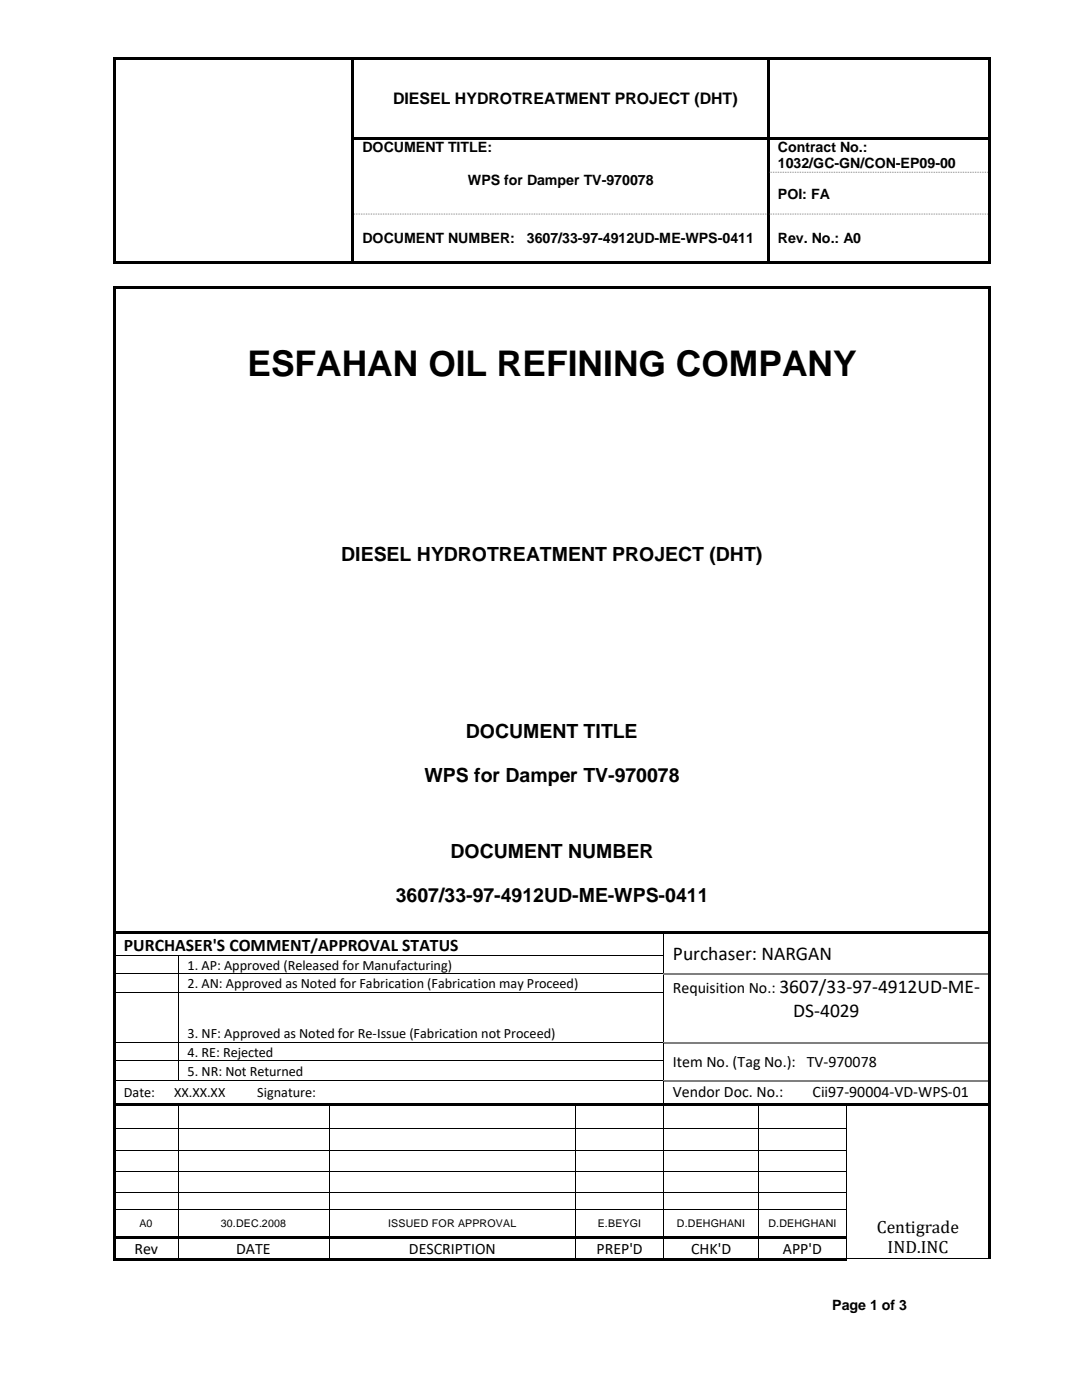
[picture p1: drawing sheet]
<svg xmlns="http://www.w3.org/2000/svg" width="216mm" height="279mm" viewBox="0 0 216 279" stroke-linecap="round" stroke-linejoin="round" font-family="sans-serif">
<defs><g id="words">
<text font-size="7.1" x="49.4" y="75">ESFAHAN OIL REFINING COMPANY</text>
<g font-size="3.9">
<text x="68.1" y="111.9">DIESEL HYDROTREATMENT PROJECT (DHT)</text>
<text x="93" y="147.2">DOCUMENT TITLE</text>
<text x="84.7" y="156.2">WPS for Damper TV-970078</text>
<text x="89.9" y="171.1">DOCUMENT NUMBER</text>
<text x="79" y="180">3607/33-97-4912UD-ME-WPS-0411</text>
<text x="134.3" y="191.6">Purchaser: NARGAN</text>
<text x="155.5" y="198.2">3607/33-97-4912UD-ME-</text>
<text x="158.3" y="203">DS-4029</text>
</g>
<g font-size="3.5">
<text x="24.7" y="189.7">PURCHASER'S COMMENT/APPROVAL STATUS</text>
<text x="175" y="246">Centigrade</text>
<text x="177.1" y="250.1">IND.INC</text>
</g>
<g font-size="3.2">
<text x="78.4" y="20.7">DIESEL HYDROTREATMENT PROJECT (DHT)</text>
<text x="134.3" y="198.2">Requisition No.:</text>
<text x="134.3" y="212.9">Item No. (Tag No.): TV-970078</text>
<text x="134.3" y="219">Vendor Doc. No.:</text>
<text x="162.1" y="219">Cii97-90004-VD-WPS-01</text>
<text x="26.8" y="250.2">Rev</text>
<text x="47.1" y="250.2">DATE</text>
<text x="81.6" y="250.2">DESCRIPTION</text>
<text x="119" y="250.2">PREP'D</text>
<text x="137.9" y="250.2">CHK'D</text>
<text x="156.2" y="250.2">APP'D</text>
</g>
<g font-size="2.8">
<text x="72.3" y="30.4">DOCUMENT TITLE:</text>
<text x="155.2" y="30.4">Contract No.:</text>
<text x="155.2" y="33.6">1032/GC-GN/CON-EP09-00</text>
<text x="93.4" y="36.8">WPS for Damper TV-970078</text>
<text x="155.2" y="39.7">POI: FA</text>
<text x="72.3" y="48.6">DOCUMENT NUMBER:</text>
<text x="105.1" y="48.6">3607/33-97-4912UD-ME-WPS-0411</text>
<text x="155.2" y="48.6">Rev. No.: A0</text>
<text x="37.4" y="193.6">1. AP: Approved (Released for Manufacturing)</text>
<text x="37.4" y="197.3">2. AN: Approved as Noted for Fabrication (Fabrication may Proceed)</text>
<text x="37.4" y="207.2">3. NF: Approved as Noted for Re-Issue (Fabrication not Proceed)</text>
<text x="37.4" y="210.9">4. RE: Rejected</text>
<text x="37.4" y="214.7">5. NR: Not Returned</text>
<text x="24.7" y="218.9">Date:</text>
<text x="34.7" y="218.9">XX.XX.XX</text>
<text x="51.3" y="218.9">Signature:</text>
<text x="166.1" y="261.4">Page 1 of 3</text>
</g>
<g font-size="2.1">
<text x="27.9" y="244.8">A0</text>
<text x="44" y="244.8">30.DEC.2008</text>
<text x="77.4" y="244.8">ISSUED FOR APPROVAL</text>
<text x="119.3" y="244.8">E.BEYGI</text>
<text x="135.1" y="244.8">D.DEHGHANI</text>
<text x="153.3" y="244.8">D.DEHGHANI</text>
</g>
</g></defs>
<g fill="#000">
<path d="M22.5 11.3h.5v.6h-.5z" fill-rule="evenodd"/>
<path d="M22.5 11.3h.5v.6h-.5z" fill-rule="evenodd"/>
<path d="M23 11.3h47.2v.6h-47.2z" fill-rule="evenodd"/>
<path d="M70.2 11.9h.5z" fill-rule="evenodd"/>
<path d="M70.2 11.3h.5v.6h-.5z" fill-rule="evenodd"/>
<path d="M70.7 11.3h82.4v.6h-82.4z" fill-rule="evenodd"/>
<path d="M153.1 11.9h.5z" fill-rule="evenodd"/>
<path d="M153.1 11.3h.5v.6h-.5z" fill-rule="evenodd"/>
<path d="M153.6 11.3h43.6v.6h-43.6z" fill-rule="evenodd"/>
<path d="M197.2 11.3h.5v.6h-.5z" fill-rule="evenodd"/>
<path d="M197.2 11.3h.5v.6h-.5z" fill-rule="evenodd"/>
<path d="M22.5 11.9h.5v15.4h-.5z" fill-rule="evenodd"/>
<path d="M22.5 27.3h.5v.6h-.5z" fill-rule="evenodd"/>
<path d="M22.5 27.9h.5v6.4h-.5z" fill-rule="evenodd"/>
<path d="M22.5 34.3h.5v.5h-.5z" fill-rule="evenodd"/>
<path d="M70.2 11.9h.5v15.4h-.5z" fill-rule="evenodd"/>
<path d="M70.2 27.3h.5v.6h-.5z" fill-rule="evenodd"/>
<path d="M70.2 27.9h.5v6.4h-.5z" fill-rule="evenodd"/>
<path d="M70.2 34.3h.5v.5h-.5z" fill-rule="evenodd"/>
<path d="M70.7 27.3h82.4v.5h-82.4z" fill-rule="evenodd"/>
<path d="M153.1 11.9h.5v15.4h-.5z" fill-rule="evenodd"/>
<path d="M153.1 27.3h.5v.6h-.5z" fill-rule="evenodd"/>
<path d="M153.1 27.9h.5v6.4h-.5z" fill-rule="evenodd"/>
<path d="M153.1 34.3h.5v.5h-.5z" fill-rule="evenodd"/>
<path d="M153.6 27.3h43.6v.5h-43.6z" fill-rule="evenodd"/>
<path d="M197.2 11.9h.5v15.4h-.5z" fill-rule="evenodd"/>
<path d="M197.2 27.3h.5v.6h-.5z" fill-rule="evenodd"/>
<path d="M197.2 27.9h.5v6.4h-.5z" fill-rule="evenodd"/>
<path d="M197.2 34.3h.5v.5h-.5z" fill-rule="evenodd"/>
<path d="M22.5 34.8h.5v7.8h-.5z" fill-rule="evenodd"/>
<path d="M22.5 42.6h.5v.6h-.5z" fill-rule="evenodd"/>
<path d="M22.5 43.2h.5v8.9h-.5z" fill-rule="evenodd"/>
<path d="M22.5 52.1h.5v.5h-.5z" fill-rule="evenodd"/>
<path d="M22.5 52.1h.5v.5h-.5z" fill-rule="evenodd"/>
<path d="M22.6 57.1h.5v.6h-.5z" fill-rule="evenodd"/>
<path d="M22.6 57.1h.5v.5h-.5z" fill-rule="evenodd"/>
<path d="M23 52.1h47.2v.5h-47.2z" fill-rule="evenodd"/>
<path d="M23.1 57.1h174.1v.5h-174.1z" fill-rule="evenodd"/>
<path d="M70.2 34.8h.5v7.8h-.5z" fill-rule="evenodd"/>
<path d="M70.2 42.6h.5v.6h-.5z" fill-rule="evenodd"/>
<path d="M70.2 43.2h.5v8.9h-.5z" fill-rule="evenodd"/>
<path d="M70.2 52.1h.5v.5h-.5z" fill-rule="evenodd"/>
<path d="M70.7 52.1h82.4v.5h-82.4z" fill-rule="evenodd"/>
<path d="M153.1 34.8h.5v7.8h-.5z" fill-rule="evenodd"/>
<path d="M153.1 42.6h.5v.6h-.5z" fill-rule="evenodd"/>
<path d="M153.1 43.2h.5v8.9h-.5z" fill-rule="evenodd"/>
<path d="M153.1 52.1h.5v.5h-.5z" fill-rule="evenodd"/>
<path d="M153.6 52.1h43.6v.5h-43.6z" fill-rule="evenodd"/>
<path d="M197.2 34.8h.5v7.8h-.5z" fill-rule="evenodd"/>
<path d="M197.2 42.6h.5v.6h-.5z" fill-rule="evenodd"/>
<path d="M197.2 43.2h.5v8.9h-.5z" fill-rule="evenodd"/>
<path d="M197.2 52.1h.5v.5h-.5z" fill-rule="evenodd"/>
<path d="M197.2 52.1h.5v.5h-.5z" fill-rule="evenodd"/>
<path d="M197.2 57.1h.5v.6h-.5z" fill-rule="evenodd"/>
<path d="M197.2 57.1h.5v.5h-.5z" fill-rule="evenodd"/>
<path d="M22.6 57.7h.5v29.7h-.5z" fill-rule="evenodd"/>
<path d="M197.2 57.7h.5v29.7h-.5z" fill-rule="evenodd"/>
<path d="M22.6 87.4h.5v46.2h-.5z" fill-rule="evenodd"/>
<path d="M197.2 87.4h.5v46.2h-.5z" fill-rule="evenodd"/>
<path d="M22.6 133.6h.5v33.5h-.5z" fill-rule="evenodd"/>
<path d="M197.2 133.6h.5v33.5h-.5z" fill-rule="evenodd"/>
<path d="M22.6 167.1h.5v18.8h-.5z" fill-rule="evenodd"/>
<path d="M22.6 185.9h.5v.5h-.5z" fill-rule="evenodd"/>
<path d="M22.6 186.4h.5v4.3h-.5z" fill-rule="evenodd"/>
<path d="M22.6 190.7l.5 .1z" fill-rule="evenodd"/>
<path d="M22.6 190.8h.5v3.5h-.5z" fill-rule="evenodd"/>
<path d="M22.6 194.3h.5v.3h-.5z" fill-rule="evenodd"/>
<path d="M22.6 194.6h.5v3.5h-.5z" fill-rule="evenodd"/>
<path d="M22.6 198.1h.5v.2h-.5z" fill-rule="evenodd"/>
<path d="M23.1 185.9h109.2v.5h-109.2z" fill-rule="evenodd"/>
<path d="M35.5 190.7l.1 .1z" fill-rule="evenodd"/>
<path d="M35.5 194.3l.1 .3z" fill-rule="evenodd"/>
<path d="M35.5 198.1l.1 .2z" fill-rule="evenodd"/>
<path d="M132.3 185.9h.5v.5h-.5z" fill-rule="evenodd"/>
<path d="M132.3 190.7l.1 .1z" fill-rule="evenodd"/>
<path d="M132.3 194.3l.1 .3z" fill-rule="evenodd"/>
<path d="M132.3 198.1l.1 .2z" fill-rule="evenodd"/>
<path d="M132.8 185.9h64.4v.5h-64.4z" fill-rule="evenodd"/>
<path d="M197.2 167.1h.5v18.8h-.5z" fill-rule="evenodd"/>
<path d="M197.2 185.9h.5v.5h-.5z" fill-rule="evenodd"/>
<path d="M197.2 186.4h.5v4.3h-.5z" fill-rule="evenodd"/>
<path d="M197.2 190.7l.5 .1z" fill-rule="evenodd"/>
<path d="M197.2 190.8h.5v3.5h-.5z" fill-rule="evenodd"/>
<path d="M197.2 194.3h.5v.3h-.5z" fill-rule="evenodd"/>
<path d="M197.2 194.6h.5v3.5h-.5z" fill-rule="evenodd"/>
<path d="M197.2 198.1h.5v.2h-.5z" fill-rule="evenodd"/>
<path d="M22.6 198.3h.5v9.7h-.5z" fill-rule="evenodd"/>
<path d="M22.6 208h.5v.2h-.5z" fill-rule="evenodd"/>
<path d="M22.6 208.2h.5v3.5h-.5z" fill-rule="evenodd"/>
<path d="M22.6 211.7h.5v.2h-.5z" fill-rule="evenodd"/>
<path d="M22.6 211.9h.5v3.6h-.5z" fill-rule="evenodd"/>
<path d="M22.6 215.5h.5v.3h-.5z" fill-rule="evenodd"/>
<path d="M35.5 208l.1 .2z" fill-rule="evenodd"/>
<path d="M35.5 211.7l.1 .2z" fill-rule="evenodd"/>
<path d="M35.5 215.5l.1 .1z" fill-rule="evenodd"/>
<path d="M132.3 208l.1 .2z" fill-rule="evenodd"/>
<path d="M132.3 211.7l.1 .2z" fill-rule="evenodd"/>
<path d="M132.3 215.5l.1 .3z" fill-rule="evenodd"/>
<path d="M197.2 198.3h.5v9.7h-.5z" fill-rule="evenodd"/>
<path d="M197.2 208h.5v.2h-.5z" fill-rule="evenodd"/>
<path d="M197.2 208.2h.5v3.5h-.5z" fill-rule="evenodd"/>
<path d="M197.2 211.7h.5v.2h-.5z" fill-rule="evenodd"/>
<path d="M197.2 211.9h.5v3.6h-.5z" fill-rule="evenodd"/>
<path d="M197.2 215.5h.5v.3h-.5z" fill-rule="evenodd"/>
<path d="M22.6 215.8h.5v4.4h-.5z" fill-rule="evenodd"/>
<path d="M22.6 220.2h.5v.5h-.5z" fill-rule="evenodd"/>
<path d="M22.6 220.7h.5v4.4h-.5z" fill-rule="evenodd"/>
<path d="M22.6 225.1l.5 .1z" fill-rule="evenodd"/>
<path d="M22.6 225.2h.5v4.3h-.5z" fill-rule="evenodd"/>
<path d="M22.6 229.5l.5 .1z" fill-rule="evenodd"/>
<path d="M22.6 229.6h.5v4.1h-.5z" fill-rule="evenodd"/>
<path d="M22.6 233.7l.5 .1z" fill-rule="evenodd"/>
<path d="M22.6 233.8h.5v4.1h-.5z" fill-rule="evenodd"/>
<path d="M22.6 237.9h.5z" fill-rule="evenodd"/>
<path d="M23.1 220.2h12.4v.5h-12.4z" fill-rule="evenodd"/>
<path d="M35.5 220.2h.5v.5h-.5z" fill-rule="evenodd"/>
<path d="M35.5 225.1l.1 .1z" fill-rule="evenodd"/>
<path d="M35.5 229.5l.1 .1z" fill-rule="evenodd"/>
<path d="M35.5 233.7l.1 .1z" fill-rule="evenodd"/>
<path d="M35.5 237.9h.1z" fill-rule="evenodd"/>
<path d="M36 220.2h29.6v.5h-29.6z" fill-rule="evenodd"/>
<path d="M65.6 220.2h.5v.5h-.5z" fill-rule="evenodd"/>
<path d="M65.6 225.1l.1 .1z" fill-rule="evenodd"/>
<path d="M65.6 229.5l.1 .1z" fill-rule="evenodd"/>
<path d="M65.6 233.7l.1 .1z" fill-rule="evenodd"/>
<path d="M65.6 237.9h.1z" fill-rule="evenodd"/>
<path d="M66.1 220.2h48.8v.5h-48.8z" fill-rule="evenodd"/>
<path d="M114.9 220.2h.5v.5h-.5z" fill-rule="evenodd"/>
<path d="M114.9 225.1l.1 .1z" fill-rule="evenodd"/>
<path d="M114.9 229.5l.1 .1z" fill-rule="evenodd"/>
<path d="M114.9 233.7l.1 .1z" fill-rule="evenodd"/>
<path d="M114.9 237.9h.1z" fill-rule="evenodd"/>
<path d="M115.4 220.2h16.9v.5h-16.9z" fill-rule="evenodd"/>
<path d="M132.3 220.2h.5v.5h-.5z" fill-rule="evenodd"/>
<path d="M132.3 225.1l.1 .1z" fill-rule="evenodd"/>
<path d="M132.3 229.5l.1 .1z" fill-rule="evenodd"/>
<path d="M132.3 233.7l.1 .1z" fill-rule="evenodd"/>
<path d="M132.3 237.9h.1z" fill-rule="evenodd"/>
<path d="M132.8 220.2h18.6v.5h-18.6z" fill-rule="evenodd"/>
<path d="M151.4 220.2h.5v.5h-.5z" fill-rule="evenodd"/>
<path d="M151.4 225.1l.1 .1z" fill-rule="evenodd"/>
<path d="M151.4 229.5l.1 .1z" fill-rule="evenodd"/>
<path d="M151.4 233.7l.1 .1z" fill-rule="evenodd"/>
<path d="M151.4 237.9h.1z" fill-rule="evenodd"/>
<path d="M151.9 220.2h17v.5h-17z" fill-rule="evenodd"/>
<path d="M168.9 220.2h.5v.5h-.5z" fill-rule="evenodd"/>
<path d="M168.9 225.1v.1z" fill-rule="evenodd"/>
<path d="M168.9 229.5v.1z" fill-rule="evenodd"/>
<path d="M168.9 233.7v.1z" fill-rule="evenodd"/>
<path d="M169.4 220.2h27.8v.5h-27.8z" fill-rule="evenodd"/>
<path d="M197.2 215.8h.5v4.4h-.5z" fill-rule="evenodd"/>
<path d="M197.2 220.2h.5v.5h-.5z" fill-rule="evenodd"/>
<path d="M197.2 220.7h.5v4.4h-.5z" fill-rule="evenodd"/>
<path d="M197.2 225.1l.5 .1z" fill-rule="evenodd"/>
<path d="M197.2 225.2h.5v4.3h-.5z" fill-rule="evenodd"/>
<path d="M197.2 229.5l.5 .1z" fill-rule="evenodd"/>
<path d="M197.2 229.6h.5v4.1h-.5z" fill-rule="evenodd"/>
<path d="M197.2 233.7l.5 .1z" fill-rule="evenodd"/>
<path d="M197.2 233.8h.5v4.1h-.5z" fill-rule="evenodd"/>
<path d="M197.2 237.9h.5z" fill-rule="evenodd"/>
<path d="M22.6 237.9h.5v3.5h-.5z" fill-rule="evenodd"/>
<path d="M22.6 241.4l.5 .1z" fill-rule="evenodd"/>
<path d="M22.6 241.5h.5v5.1h-.5z" fill-rule="evenodd"/>
<path d="M22.6 246.6h.5v.6h-.5z" fill-rule="evenodd"/>
<path d="M22.6 247.2h.5v3.9h-.5z" fill-rule="evenodd"/>
<path d="M22.6 251.1h.5v.5h-.5z" fill-rule="evenodd"/>
<path d="M22.6 251.1h.5v.5h-.5z" fill-rule="evenodd"/>
<path d="M23.1 246.6h12.4v.5h-12.4z" fill-rule="evenodd"/>
<path d="M23.1 251.1h12.4v.5h-12.4z" fill-rule="evenodd"/>
<path d="M35.5 241.4l.1 .1z" fill-rule="evenodd"/>
<path d="M35.5 246.6h.5v.5h-.5z" fill-rule="evenodd"/>
<path d="M35.5 251.1h.5v.5h-.5z" fill-rule="evenodd"/>
<path d="M36 246.6h29.6v.5h-29.6z" fill-rule="evenodd"/>
<path d="M36 251.1h29.6v.5h-29.6z" fill-rule="evenodd"/>
<path d="M65.6 241.4l.1 .1z" fill-rule="evenodd"/>
<path d="M65.6 246.6h.5v.5h-.5z" fill-rule="evenodd"/>
<path d="M65.6 251.1h.5v.5h-.5z" fill-rule="evenodd"/>
<path d="M66.1 246.6h48.8v.5h-48.8z" fill-rule="evenodd"/>
<path d="M66.1 251.1h48.8v.5h-48.8z" fill-rule="evenodd"/>
<path d="M114.9 241.4l.1 .1z" fill-rule="evenodd"/>
<path d="M114.9 246.6h.5v.5h-.5z" fill-rule="evenodd"/>
<path d="M114.9 251.1h.5v.5h-.5z" fill-rule="evenodd"/>
<path d="M115.4 246.6h16.9v.5h-16.9z" fill-rule="evenodd"/>
<path d="M115.4 251.1h16.9v.5h-16.9z" fill-rule="evenodd"/>
<path d="M132.3 241.4l.1 .1z" fill-rule="evenodd"/>
<path d="M132.3 246.6h.5v.5h-.5z" fill-rule="evenodd"/>
<path d="M132.3 251.1h.5v.5h-.5z" fill-rule="evenodd"/>
<path d="M132.8 246.6h18.6v.5h-18.6z" fill-rule="evenodd"/>
<path d="M132.8 251.1h18.6v.5h-18.6z" fill-rule="evenodd"/>
<path d="M151.4 241.4l.1 .1z" fill-rule="evenodd"/>
<path d="M151.4 246.6h.5v.5h-.5z" fill-rule="evenodd"/>
<path d="M151.4 251.1h.5v.5h-.5z" fill-rule="evenodd"/>
<path d="M151.9 246.6h17v.5h-17z" fill-rule="evenodd"/>
<path d="M151.9 251.1h17v.5h-17z" fill-rule="evenodd"/>
<path d="M168.9 241.4v.1z" fill-rule="evenodd"/>
<path d="M168.9 246.6v.6z" fill-rule="evenodd"/>
<path d="M168.9 251.1v.1z" fill-rule="evenodd"/>
<path d="M168.9 251.1v.1z" fill-rule="evenodd"/>
<path d="M197.2 237.9h.5v3.5h-.5z" fill-rule="evenodd"/>
<path d="M197.2 241.4l.5 .1z" fill-rule="evenodd"/>
<path d="M197.2 241.5h.5v5.1h-.5z" fill-rule="evenodd"/>
<path d="M197.2 246.6h.5v.6h-.5z" fill-rule="evenodd"/>
<path d="M197.2 247.2h.5v3.9h-.5z" fill-rule="evenodd"/>
<path d="M197.2 251.1l.5 .1z" fill-rule="evenodd"/>
</g>
<path d="M153.6 34.4h43.6M70.7 42.7h82.4M153.6 42.7h43.6" fill="none" stroke="#7f7f7f" stroke-width=".2" stroke-dasharray=".2 .2" stroke-linecap="butt"/>
<g fill="none" stroke="#000" stroke-width=".2">
<path d="M23.1 190.7h12.4M23.1 194.4h12.4M23.1 198.1h12.4M35.5 190.8v3.5M35.5 194.6v3.5M35.5 198.3v9.7M35.6 190.7h96.7M35.6 194.4h96.7M35.6 198.1h96.7M132.4 186.4v4.3M132.4 190.8v3.5M132.4 194.6v3.5"/>
<path d="M132.4 198.3v9.7M23.1 208h12.4M23.1 211.7h12.4M23.1 215.6h12.4M35.5 208.2v3.5M35.5 211.9v3.6M35.6 208h96.7M35.6 211.7h96.7M35.6 215.6h96.7M132.4 208.2v3.5M132.4 211.9v3.6M132.4 215.8v4.4"/>
<path d="M23.1 225.2h12.4M23.1 229.5h12.4M23.1 233.7h12.4M23.1 237.9h12.4M35.5 220.7v4.4M35.5 225.2v4.3M35.5 229.6v4.1M35.5 233.8v4.1M35.5 237.9v3.5M35.6 225.2h30M35.6 229.5h30M35.6 233.7h30"/>
<path d="M35.6 237.9h30M65.7 220.7v4.4M65.7 225.2v4.3M65.7 229.6v4.1M65.7 233.8v4.1M65.7 237.9v3.5M65.7 225.2h49.2M65.7 229.5h49.2M65.7 233.7h49.2M65.7 237.9h49.2M114.9 220.7v4.4M114.9 225.2v4.3"/>
<path d="M114.9 229.6v4.1M114.9 233.8v4.1M114.9 237.9v3.5M115 225.2h17.3M115 229.5h17.3M115 233.7h17.3M115 237.9h17.3M132.4 220.7v4.4M132.4 225.2v4.3M132.4 229.6v4.1M132.4 233.8v4.1M132.4 237.9v3.5"/>
<path d="M132.4 225.2h19M132.4 229.5h19M132.4 233.7h19M132.4 237.9h19M151.4 220.7v4.4M151.4 225.2v4.3M151.4 229.6v4.1M151.4 233.8v4.1M151.4 237.9v3.5M151.5 225.2h17.4M151.5 229.5h17.4M151.5 233.7h17.4"/>
<path d="M151.5 237.9h17.4M168.9 220.7v4.4M168.9 225.2v4.3M168.9 229.6v4.1M168.9 233.8v4.1M168.9 237.9v3.5M23.1 241.4h12.4M35.5 241.5v5.1M35.5 247.2v3.9M35.6 241.4l30.1 .1v5.1M65.7 247.2v3.9M65.7 241.4h49.2"/>
<path d="M114.9 241.5v5.1M114.9 247.2v3.9M115 241.4h17.3M132.4 241.5v5.1M132.4 247.2v3.9M132.4 241.4h19M151.4 241.5v5.1M151.4 247.2v3.9M151.5 241.4h17.4M168.9 241.5v5.1M168.9 247.2v3.9M168.9 251.1h28.3"/>
</g>
<path d="M132.4 194.5h64.8M132.4 208.1h64.8M132.4 215.6h64.8" fill="none" stroke="#7f7f7f" stroke-width=".25"/>
<use href="#words"/>
</svg>
